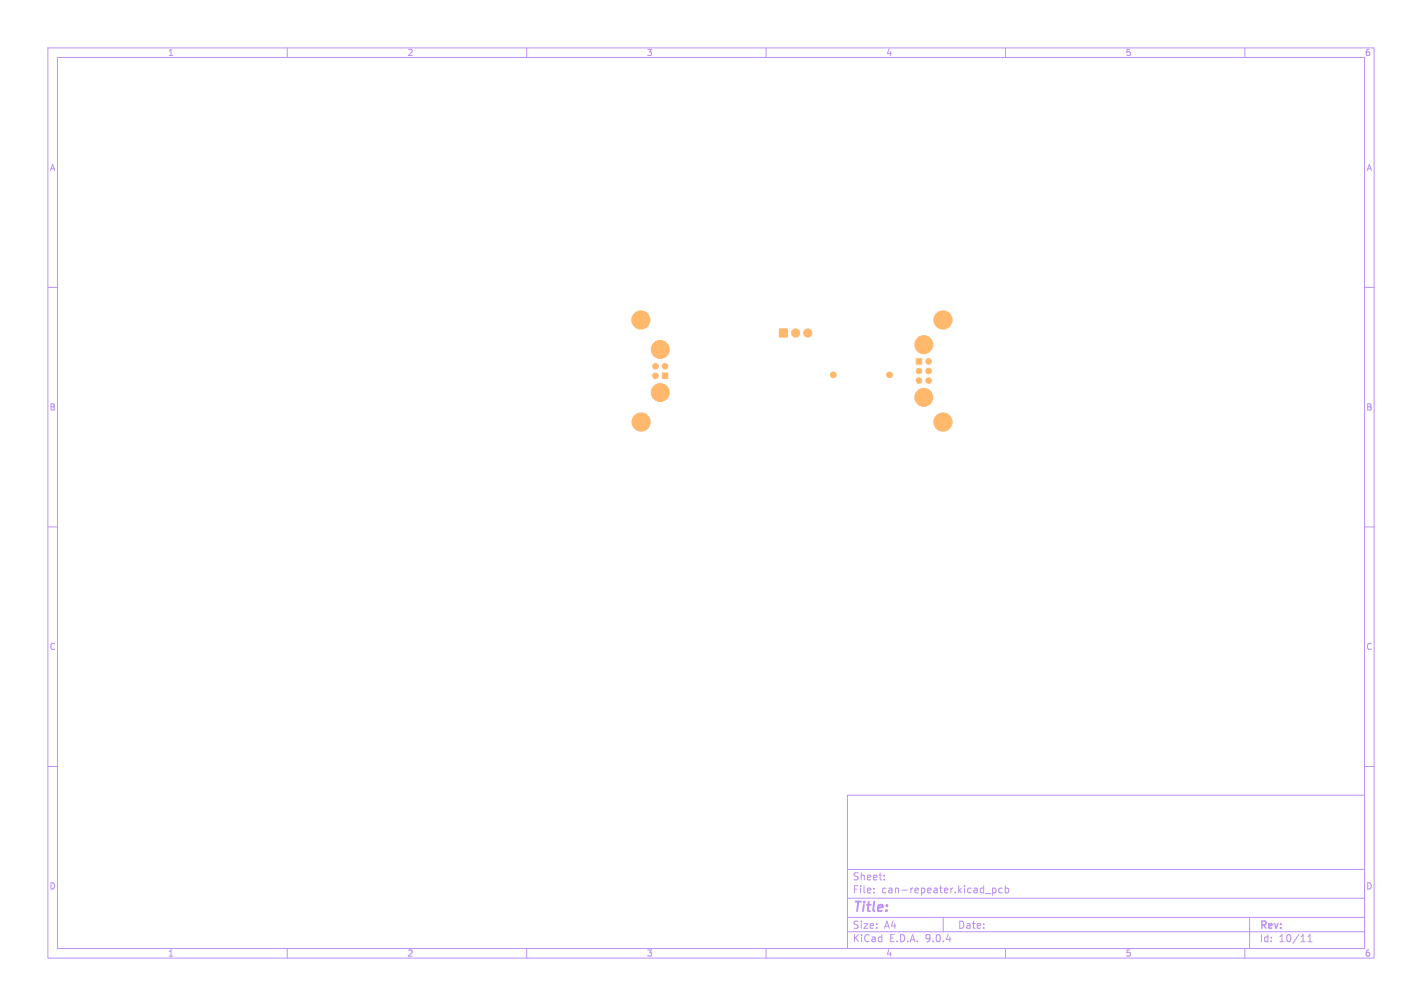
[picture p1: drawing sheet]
<svg xmlns="http://www.w3.org/2000/svg" width="297mm" height="210mm" viewBox="0 0 297 210" stroke-linecap="round" stroke-linejoin="round" font-family="sans-serif">
<defs><g id="words">
<text font-size="2.8" fill="#bd93f9" x="178" y="190.9">Title:</text>
<g font-size="2.1" fill="#bd93f9">
<text x="178" y="184">Sheet:</text>
<text x="178" y="186.7">File:</text>
<text x="184.1" y="186.7">can-repeater.kicad_pcb</text>
<text x="178" y="196.9">KiCad</text>
<text x="178" y="194.1">Size:</text>
<text x="184.7" y="194.1">A4</text>
<text x="185.7" y="196.9">E.D.A.</text>
<text x="193.3" y="196.9">9.0.4</text>
<text x="200" y="194.1">Date:</text>
<text x="263" y="194.3">Rev:</text>
<text x="263" y="196.9">Id:</text>
<text x="267.1" y="196.9">10/11</text>
</g>
<g font-size="1.8" fill="#bd93f9">
<text x="35" y="11.9">1</text>
<text x="85" y="11.9">2</text>
<text x="135" y="11.9">3</text>
<text x="185" y="11.9">4</text>
<text x="235" y="11.9">5</text>
<text x="285" y="11.9">6</text>
<text x="10.3" y="35.9">A</text>
<text x="285.4" y="35.9">A</text>
<text x="10.3" y="85.9">B</text>
<text x="285.3" y="85.9">B</text>
<text x="10.3" y="135.9">C</text>
<text x="285.3" y="135.9">C</text>
<text x="10.3" y="185.9">D</text>
<text x="285.3" y="185.9">D</text>
<text x="35" y="199.9">1</text>
<text x="85" y="199.9">2</text>
<text x="135" y="199.9">3</text>
<text x="185" y="199.9">4</text>
<text x="235" y="199.9">5</text>
<text x="285" y="199.9">6</text>
</g>
</g></defs>
<g fill="none" stroke="#bd93f9" stroke-width=".21">
<path d="M10 10h277v190h-277zM12 12h273v186h-273zM60 10v2M110 10v2M160 10v2M210 10v2M260 10v2M10 60h2M285 60h2M10 110h2M285 110h2M10 160h2"/>
<path d="M177 166h108v32h-108zM285 160h2M60 198v2M110 198v2M160 198v2M177 194.5h108M177 191.5h108M177 187.5h108M177 181.5h108M182.5 186.3v.1M182.5 185.5v.1M184.7 183.6v.1"/>
<path d="M184.7 182.8v.1M197 191.5v3M205.8 186.5h1.2M207.3 185.4v1.5M207.3 185.5l.4-.1 .3 .3-.1 .6h-.6M209.3 185.5l-.4-.1-.3 .3 .1 .6h.6M210 185.5l.4-.1 .3 .3-.2 .6h-.5M210 184.9v1.5M210 198v2M260 198v2M261 191.5v6.5M273.2 196.6h.8"/>
<path d="M273.2 195.5l.4-.4v1.5"/>
</g>
<g fill="#ffb86c" stroke="#ffb86c" stroke-width=".21">
<path d="M191.4 74.9h1.1v1.1h-1.1z"/>
<path d="M138.3 77.9h1.2v1.1h-1.2z"/>
<path d="M162.8 68.7h1.7v1.7h-1.7z"/>
<circle cx="185.8" cy="78.2" r=".59"/>
<circle cx="174.1" cy="78.2" r=".59"/>
<circle cx="197" cy="88.1" r="1.3"/>
<circle cx="196.9" cy="88.1" r="1.9"/>
<circle cx="197" cy="66.8" r="1.3"/>
<circle cx="196.9" cy="66.8" r="1.9"/>
<circle cx="133.9" cy="88.1" r="1.3"/>
<circle cx="133.9" cy="88.1" r="1.9"/>
<circle cx="192" cy="77.4" r=".57"/>
<circle cx="192" cy="79.4" r=".57"/>
<circle cx="194" cy="75.4" r=".58"/>
<circle cx="194" cy="77.4" r=".58"/>
<circle cx="194" cy="79.4" r=".57"/>
<circle cx="192.9" cy="72" r="1.87"/>
<circle cx="192.9" cy="83" r="1.87"/>
<circle cx="138.9" cy="76.4" r=".57"/>
<circle cx="136.9" cy="78.4" r=".57"/>
<circle cx="136.9" cy="76.4" r=".57"/>
<circle cx="137.9" cy="82" r="1.87"/>
<circle cx="137.9" cy="73" r="1.87"/>
<circle cx="133.8" cy="66.8" r="1.3"/>
<circle cx="133.8" cy="66.8" r="1.9"/>
<circle cx="166.2" cy="69.5" r=".85"/>
<circle cx="168.7" cy="69.5" r=".85"/>
</g>
<use href="#words"/>
</svg>
